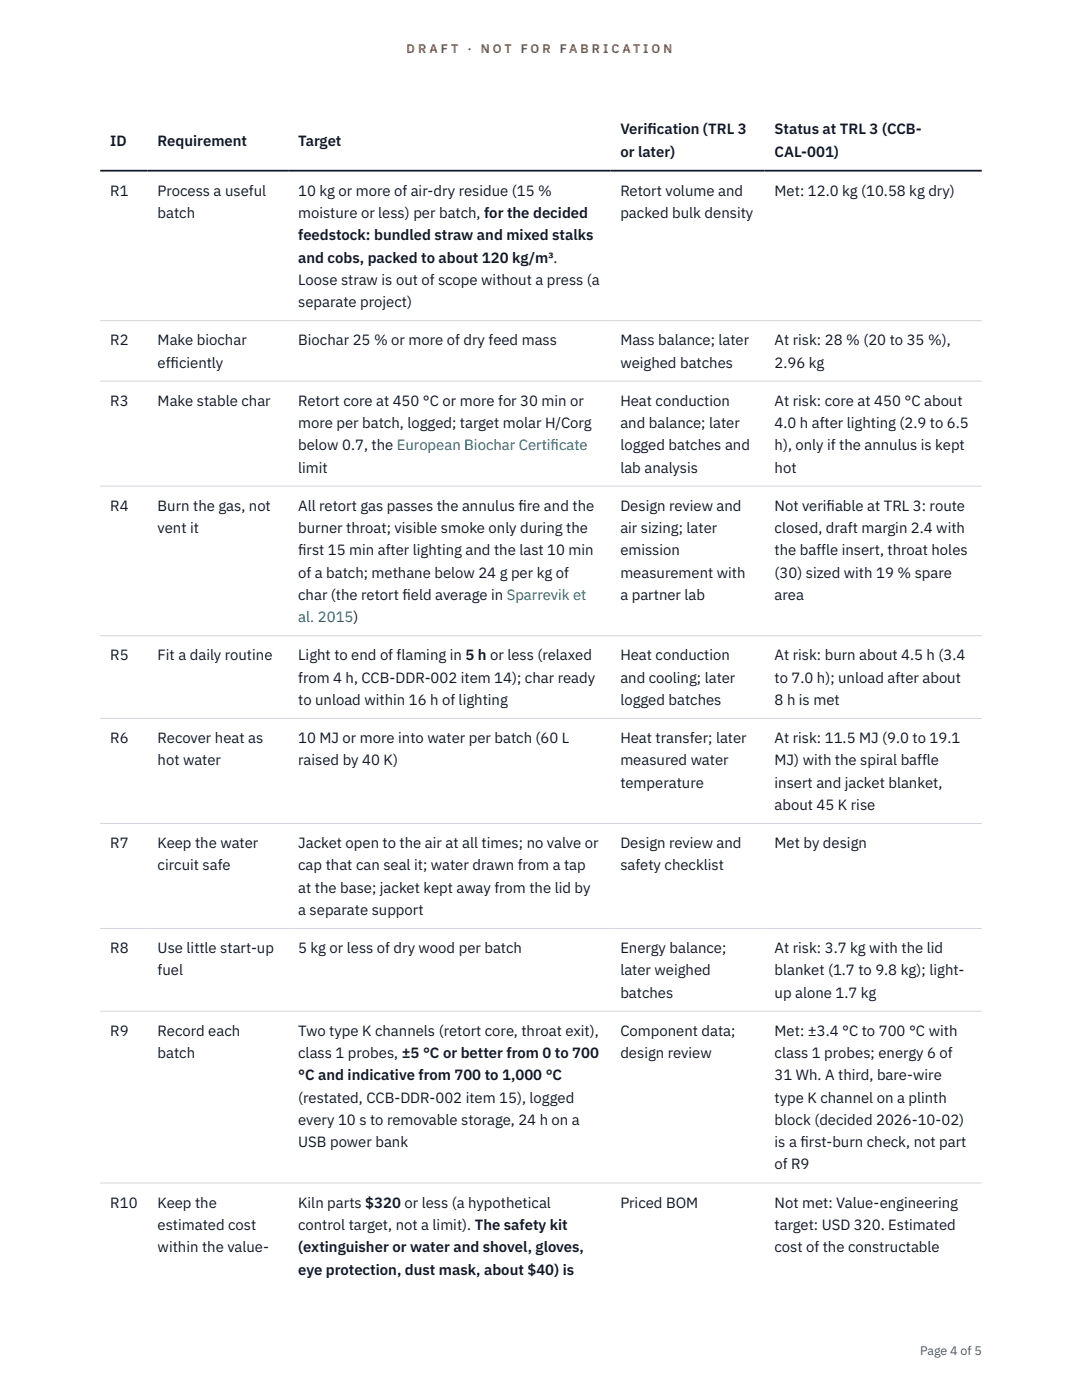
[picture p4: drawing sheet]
<svg xmlns="http://www.w3.org/2000/svg" width="216mm" height="279mm" viewBox="0 0 216 279" stroke-linecap="round" stroke-linejoin="round" font-family="sans-serif">
<defs><g id="words">
<g font-size="3" fill="#111827">
<text x="22" y="29.1">ID</text>
<text x="31.5" y="29.1">Requirement</text>
<text x="59.5" y="29.1">Target</text>
<text x="123.8" y="26.8">Verif</text>
<text x="129.2" y="26.8">ication (TRL 3</text>
<text x="154.6" y="26.8">Status at TRL 3 (CCB-</text>
<text x="123.8" y="31.3">or later)</text>
<text x="154.6" y="31.3">CAL-001)</text>
<text x="22" y="39.1">R1</text>
<text x="31.5" y="39.1">Process a useful</text>
<text x="59.5" y="39.1">10 kg or more of air-dry residue (15 %</text>
<text x="123.8" y="39.1">Retort volume and</text>
<text x="154.6" y="39.1">Met: 12.0 kg (10.58 kg dry)</text>
<text x="31.5" y="43.5">batch</text>
<text x="59.5" y="43.5">moisture or less) per batch, for the decided</text>
<text x="59.5" y="48">feedstock: bundled straw and mixed stalks</text>
<text x="123.8" y="43.5">packed bulk density</text>
<text x="59.5" y="52.4">and cobs, packed to about 120 kg/m³.</text>
<text x="59.5" y="56.9">Loose straw is out of scope without a press (a</text>
<text x="59.5" y="61.3">separate project)</text>
<text x="22" y="68.9">R2</text>
<text x="31.5" y="68.9">Make biochar</text>
<text x="59.5" y="68.9">Biochar 25 % or more of dry feed mass</text>
<text x="123.8" y="68.9">Mass balance; later</text>
<text x="154.6" y="68.9">At risk: 28 % (20 to 35 %),</text>
<text x="31.5" y="73.4">eff</text>
<text x="34" y="73.4">iciently</text>
<text x="123.8" y="73.4">weighed batches</text>
<text x="154.6" y="73.4">2.96 kg</text>
<text x="22" y="81">R3</text>
<text x="31.5" y="81">Make stable char</text>
<text x="59.5" y="81">Retort core at 450 °C or more for 30 min or</text>
<text x="123.8" y="81">Heat conduction</text>
<text x="154.6" y="81">At risk: core at 450 °C about</text>
<text x="59.5" y="85.4">more per batch, logged; target molar H/Corg</text>
<text x="59.5" y="89.9">below 0.7, the European Biochar Certif</text>
<text x="123.8" y="85.4">and balance; later</text>
<text x="123.8" y="89.9">logged batches and</text>
<text x="154.6" y="85.4">4.0 h after lighting (2.9 to 6.5</text>
<text x="154.6" y="89.9">h), only if the annulus is kept</text>
<text x="59.5" y="94.3">limit</text>
<text x="123.8" y="94.3">lab analysis</text>
<text x="154.6" y="94.3">hot</text>
<text x="22" y="101.9">R4</text>
<text x="31.5" y="101.9">Burn the gas, not</text>
<text x="59.5" y="101.9">All retort gas passes the annulus f</text>
<text x="103.5" y="101.9">ire and the</text>
<text x="123.8" y="101.9">Design review and</text>
<text x="154.6" y="101.9">Not verif</text>
<text x="164.9" y="101.9">iable at TRL 3: route</text>
<text x="31.5" y="106.4">vent it</text>
<text x="59.5" y="106.4">burner throat; visible smoke only during the</text>
<text x="123.8" y="106.4">air sizing; later</text>
<text x="154.6" y="106.4">closed, draft margin 2.4 with</text>
<text x="59.5" y="110.8">f</text>
<text x="59.5" y="110.8">irst 15 min after lighting and the last 10 min</text>
<text x="123.8" y="110.8">emission</text>
<text x="154.6" y="110.8">the baffle insert, throat holes</text>
<text x="59.5" y="115.3">of a batch; methane below 24 g per kg of</text>
<text x="59.5" y="119.7">char (the retort f</text>
<text x="80.3" y="119.7">ield average in Sparrevik et</text>
<text x="123.8" y="115.3">measurement with</text>
<text x="123.8" y="119.7">a partner lab</text>
<text x="154.6" y="115.3">(30) sized with 19 % spare</text>
<text x="154.6" y="119.7">area</text>
<text x="22" y="131.8">R5</text>
<text x="31.5" y="131.8">Fit a daily routine</text>
<text x="59.5" y="131.8">Light to end of flaming in 5 h or less (relaxed</text>
<text x="123.8" y="131.8">Heat conduction</text>
<text x="154.6" y="131.8">At risk: burn about 4.5 h (3.4</text>
<text x="59.5" y="136.2">from 4 h, CCB-DDR-002 item 14); char ready</text>
<text x="123.8" y="136.2">and cooling; later</text>
<text x="154.6" y="136.2">to 7.0 h); unload after about</text>
<text x="59.5" y="140.7">to unload within 16 h of lighting</text>
<text x="123.8" y="140.7">logged batches</text>
<text x="154.6" y="140.7">8 h is met</text>
<text x="22" y="148.3">R6</text>
<text x="31.5" y="148.3">Recover heat as</text>
<text x="59.5" y="148.3">10 MJ or more into water per batch (60 L</text>
<text x="123.8" y="148.3">Heat transfer; later</text>
<text x="154.6" y="148.3">At risk: 11.5 MJ (9.0 to 19.1</text>
<text x="31.5" y="152.7">hot water</text>
<text x="59.5" y="152.7">raised by 40 K)</text>
<text x="123.8" y="152.7">measured water</text>
<text x="154.6" y="152.7">MJ) with the spiral baffle</text>
<text x="123.8" y="157.2">temperature</text>
<text x="154.6" y="157.2">insert and jacket blanket,</text>
<text x="154.6" y="161.6">about 45 K rise</text>
<text x="22" y="169.3">R7</text>
<text x="31.5" y="169.3">Keep the water</text>
<text x="31.5" y="173.7">circuit safe</text>
<text x="59.5" y="169.3">Jacket open to the air at all times; no valve or</text>
<text x="59.5" y="173.7">cap that can seal it; water drawn from a tap</text>
<text x="123.8" y="169.3">Design review and</text>
<text x="123.8" y="173.7">safety checklist</text>
<text x="154.6" y="169.3">Met by design</text>
<text x="59.5" y="178.1">at the base; jacket kept away from the lid by</text>
<text x="59.5" y="182.6">a separate support</text>
<text x="22" y="190.2">R8</text>
<text x="31.5" y="190.2">Use little start-up</text>
<text x="59.5" y="190.2">5 kg or less of dry wood per batch</text>
<text x="123.8" y="190.2">Energy balance;</text>
<text x="154.6" y="190.2">At risk: 3.7 kg with the lid</text>
<text x="31.5" y="194.7">fuel</text>
<text x="123.8" y="194.7">later weighed</text>
<text x="154.6" y="194.7">blanket (1.7 to 9.8 kg); light-</text>
<text x="123.8" y="199.1">batches</text>
<text x="154.6" y="199.1">up alone 1.7 kg</text>
<text x="22" y="206.7">R9</text>
<text x="31.5" y="206.7">Record each</text>
<text x="59.5" y="206.7">Two type K channels (retort core, throat exit),</text>
<text x="123.8" y="206.7">Component data;</text>
<text x="154.6" y="206.7">Met: ±3.4 °C to 700 °C with</text>
<text x="31.5" y="211.2">batch</text>
<text x="59.5" y="211.2">class 1 probes, ±5 °C or better from 0 to 700</text>
<text x="59.5" y="215.6">°C and indicative from 700 to 1,000 °C</text>
<text x="123.8" y="211.2">design review</text>
<text x="154.6" y="211.2">class 1 probes; energy 6 of</text>
<text x="154.6" y="215.6">31 Wh. A third, bare-wire</text>
<text x="59.5" y="220.1">(restated, CCB-DDR-002 item 15), logged</text>
<text x="154.6" y="220.1">type K channel on a plinth</text>
<text x="59.5" y="224.5">every 10 s to removable storage, 24 h on a</text>
<text x="154.6" y="224.5">block (decided 2026-10-02)</text>
<text x="59.5" y="229">USB power bank</text>
<text x="154.6" y="229">is a f</text>
<text x="154.6" y="233.4">of R9</text>
<text x="159.7" y="229">irst-burn check, not part</text>
<text x="22" y="241">R10</text>
<text x="31.5" y="241">Keep the</text>
<text x="31.5" y="245.5">estimated cost</text>
<text x="59.5" y="241">Kiln parts $320 or less (a hypothetical</text>
<text x="59.5" y="245.5">control target, not a limit). The safety kit</text>
<text x="123.8" y="241">Priced BOM</text>
<text x="154.6" y="241">Not met: Value-engineering</text>
<text x="154.6" y="245.5">target: USD 320. Estimated</text>
<text x="31.5" y="249.9">within the value-</text>
<text x="59.5" y="249.9">(extinguisher or water and shovel, gloves,</text>
<text x="154.6" y="249.9">cost of the constructable</text>
<text x="59.5" y="254.4">eye protection, dust mask, about $40) is</text>
</g>
<g font-size="3" fill="#0f766e">
<text x="109.9" y="89.9">icate</text>
<text x="59.5" y="124.2">al. 2015)</text>
</g>
<g font-size="2.5" fill="#b45309">
<text x="81.1" y="10.5">D R A F T</text>
<text x="93.3" y="10.5">·</text>
<text x="95.9" y="10.5">N O T</text>
<text x="103.9" y="10.5">F O R</text>
<text x="111.7" y="10.5">F A B R I C A T I O N</text>
</g>
<text font-size="2.5" fill="#4b5563" x="183.6" y="270.3">Page 4 of 5</text>
</g></defs>
<path d="M20 64h175.9M20 76.1h175.9M20 97h175.9M20 126.9h175.9M20 143.4h175.9M20 164.3h175.9M20 185.3h175.9M20 201.8h175.9M20 236.1h175.9" fill="none" stroke="#d1d5db" stroke-width=".2"/>
<path d="M20 34.1h175.9" fill="none" stroke="#111827" stroke-width=".35"/>
<use href="#words"/>
</svg>
